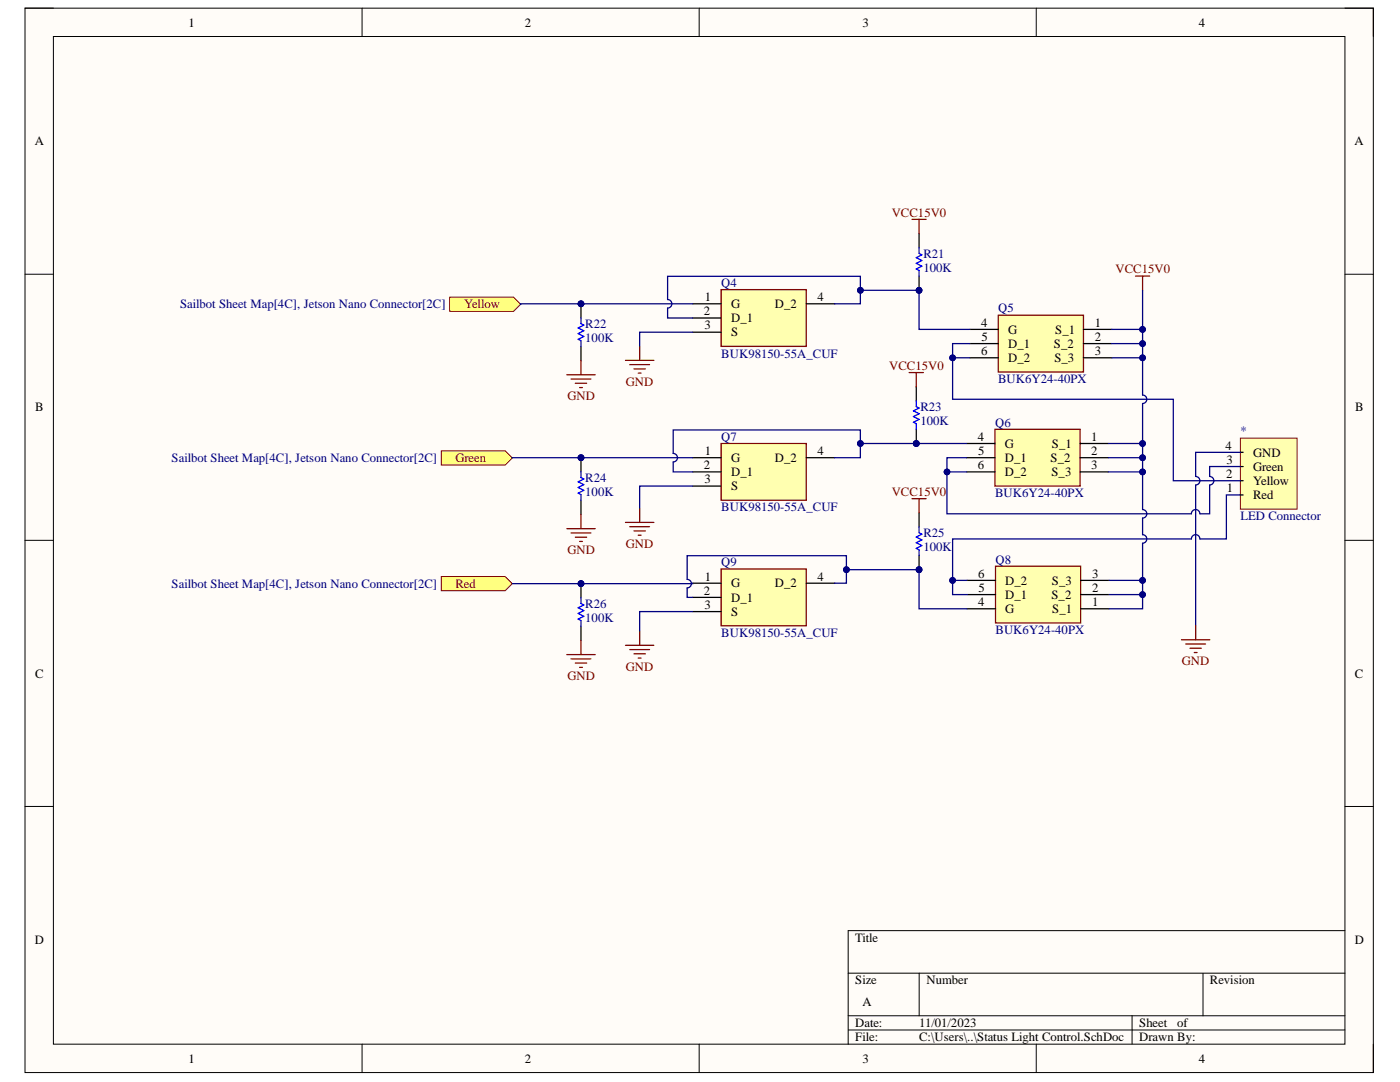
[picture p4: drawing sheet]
<svg xmlns="http://www.w3.org/2000/svg" width="279mm" height="216mm" viewBox="0 0 279 216" stroke-linecap="round" stroke-linejoin="round" font-family="sans-serif">
<defs><g id="words">
<g font-size="2.5">
<text x="37.6" y="5.3">1</text>
<text x="104.7" y="5.3">2</text>
<text x="172.1" y="5.3">3</text>
<text x="239.3" y="5.3">4</text>
<text x="6.9" y="29">A</text>
<text x="270.3" y="29">A</text>
<text x="140.5" y="62.9">2</text>
<text x="140.6" y="65.7">3</text>
<text x="140.7" y="60">1</text>
<text x="145.9" y="61.5">G</text>
<text x="145.9" y="64.3">D_1</text>
<text x="154.6" y="61.5">D_2</text>
<text x="163.2" y="60">4</text>
<text x="195.8" y="65.2">4</text>
<text x="218.5" y="65.2">1</text>
<text x="145.9" y="67.1">S</text>
<text x="195.8" y="70.9">6</text>
<text x="195.9" y="68">5</text>
<text x="201.2" y="66.6">G</text>
<text x="201.2" y="69.4">D_1</text>
<text x="210.3" y="69.4">S_2</text>
<text x="210.6" y="66.6">S_1</text>
<text x="218.5" y="68">2</text>
<text x="218.5" y="70.9">3</text>
<text x="201.2" y="72.3">D_2</text>
<text x="210.4" y="72.3">S_3</text>
<text x="7" y="82.1">B</text>
<text x="270.5" y="82.1">B</text>
<text x="195.1" y="87.9">4</text>
<text x="200.5" y="89.4">G</text>
<text x="209.9" y="89.4">S_1</text>
<text x="217.8" y="87.9">1</text>
<text x="244.6" y="89.7">4</text>
<text x="140.5" y="93.6">2</text>
<text x="140.7" y="90.8">1</text>
<text x="145.9" y="92.2">G</text>
<text x="145.9" y="95">D_1</text>
<text x="154.6" y="92.2">D_2</text>
<text x="163.2" y="90.8">4</text>
<text x="195.1" y="93.6">6</text>
<text x="195.2" y="90.8">5</text>
<text x="200.5" y="92.2">D_1</text>
<text x="200.5" y="95">D_2</text>
<text x="209.7" y="92.2">S_2</text>
<text x="209.8" y="95">S_3</text>
<text x="217.8" y="90.8">2</text>
<text x="217.8" y="93.6">3</text>
<text x="244.7" y="95.4">2</text>
<text x="244.8" y="92.5">3</text>
<text x="250.1" y="91.1">GND</text>
<text x="250.1" y="93.9">Green</text>
<text x="140.6" y="96.4">3</text>
<text x="145.9" y="97.8">S</text>
<text x="244.9" y="98.2">1</text>
<text x="250.1" y="99.6">Red</text>
<text x="250.1" y="96.8">Yellow</text>
<text x="140.5" y="118.6">2</text>
<text x="140.7" y="115.8">1</text>
<text x="145.9" y="117.2">G</text>
<text x="154.6" y="117.2">D_2</text>
<text x="163.2" y="115.8">4</text>
<text x="195.2" y="115.2">6</text>
<text x="195.3" y="118.1">5</text>
<text x="200.6" y="119.5">D_1</text>
<text x="200.6" y="116.7">D_2</text>
<text x="209.8" y="119.5">S_2</text>
<text x="209.9" y="116.7">S_3</text>
<text x="218" y="118.1">2</text>
<text x="218" y="115.2">3</text>
<text x="140.6" y="121.5">3</text>
<text x="145.9" y="120.1">D_1</text>
<text x="145.9" y="122.9">S</text>
<text x="195.2" y="120.9">4</text>
<text x="200.6" y="122.4">G</text>
<text x="210" y="122.4">S_1</text>
<text x="218" y="120.9">1</text>
<text x="7" y="135.2">C</text>
<text x="270.4" y="135.2">C</text>
<text x="6.9" y="188.3">D</text>
<text x="170.7" y="188">Title</text>
<text x="270.4" y="188.3">D</text>
<text x="170.7" y="196.4">Size</text>
<text x="184.9" y="196.4">Number</text>
<text x="241.5" y="196.4">Revision</text>
<text x="172.1" y="200.7">A</text>
<text x="170.7" y="205">Date:</text>
<text x="170.7" y="207.8">File:</text>
<text x="183.5" y="205">11/01/2023</text>
<text x="183.5" y="207.8">C:\Users\..\Status Light Control.SchDoc</text>
<text x="227.3" y="205">Sheet</text>
<text x="227.3" y="207.8">Drawn By:</text>
<text x="235" y="205">of</text>
<text x="37.6" y="212.1">1</text>
<text x="104.7" y="212.1">2</text>
<text x="172.1" y="212.1">3</text>
<text x="239.3" y="212.1">4</text>
</g>
<g font-size="2.5" fill="#800000">
<text x="178" y="43.2">VCC15V0</text>
<text x="222.6" y="54.5">VCC15V0</text>
<text x="92.6" y="61.6">Yellow</text>
<text x="124.9" y="77">GND</text>
<text x="177.4" y="73.8">VCC15V0</text>
<text x="113.3" y="79.9">GND</text>
<text x="90.9" y="92.2">Green</text>
<text x="178" y="98.9">VCC15V0</text>
<text x="113.3" y="110.6">GND</text>
<text x="124.9" y="109.3">GND</text>
<text x="90.9" y="117.3">Red</text>
<text x="113.3" y="135.7">GND</text>
<text x="124.9" y="133.9">GND</text>
<text x="235.9" y="132.8">GND</text>
</g>
<g font-size="2.5" fill="#000080">
<text x="184.3" y="51.4">R21</text>
<text x="144" y="57.2">Q4</text>
<text x="184.3" y="54.3">100K</text>
<text x="35.9" y="61.6">Sailbot Sheet Map[4C], Jetson Nano Connector[2C]</text>
<text x="116.8" y="65.4">R22</text>
<text x="199.2" y="62.3">Q5</text>
<text x="116.8" y="68.3">100K</text>
<text x="144" y="71.4">BUK98150-55A_CUF</text>
<text x="199.2" y="76.5">BUK6Y24-40PX</text>
<text x="183.7" y="82">R23</text>
<text x="144" y="87.9">Q7</text>
<text x="183.7" y="84.8">100K</text>
<text x="198.6" y="85.1">Q6</text>
<text x="247.6" y="86.8">*</text>
<text x="34.3" y="92.2">Sailbot Sheet Map[4C], Jetson Nano Connector[2C]</text>
<text x="116.8" y="99">100K</text>
<text x="116.8" y="96.1">R24</text>
<text x="198.6" y="99.3">BUK6Y24-40PX</text>
<text x="144" y="102.1">BUK98150-55A_CUF</text>
<text x="184.3" y="107.1">R25</text>
<text x="247.6" y="103.8">LED Connector</text>
<text x="144" y="113">Q9</text>
<text x="184.3" y="110">100K</text>
<text x="198.7" y="112.5">Q8</text>
<text x="34.3" y="117.3">Sailbot Sheet Map[4C], Jetson Nano Connector[2C]</text>
<text x="116.8" y="124.1">100K</text>
<text x="116.8" y="121.3">R26</text>
<text x="144" y="127.2">BUK98150-55A_CUF</text>
<text x="198.7" y="126.6">BUK6Y24-40PX</text>
</g>
</g></defs>
<path d="M5 1.6h269.1v212.4h-269.1z" fill-rule="evenodd" fill="#fffcf8"/>
<path d="M5 1.6h269.1v212.4h-269.1z" fill="none" stroke="#000" stroke-width=".2"/>
<path d="M10.7 7.3h257.7v201.1h-257.7z" fill-rule="evenodd" fill="#fffcf8"/>
<g fill="none" stroke="#000" stroke-width=".2">
<path d="M5 1.6h5.7M10.7 7.3h257.7v201.1h-257.7zM72.3 1.6v5.7M139.5 1.6v5.7M206.8 1.6v5.7M268.4 1.6h5.7v5.7M5 54.7h5.7M268.4 54.7h5.7M5 107.8h5.7M268.4 107.8h5.7M5 160.9h5.7M268.4 160.9h5.7"/>
<path d="M169.3 194.2h99.1M183.4 194.2v8.5M240.1 194.2v8.5M268.4 185.7h-99.1v22.7M72.3 208.4v5.6M139.5 208.4v5.6M169.3 202.7h99.1M169.3 205.5h99.1M206.8 208.4v5.6M225.9 202.7v5.7M274.1 208.4v5.6"/>
</g>
<path d="M89.7 59.3h12.8l1.4 1.4-1.4 1.4h-12.8z" fill-rule="evenodd" fill="#ffff80"/>
<path d="M89.7 59.3h12.8l1.4 1.4-1.4 1.4h-12.8z" fill="none" stroke="#800000" stroke-width=".2"/>
<path d="M88.1 90h12.7l1.4 1.4-1.4 1.4h-12.7z" fill-rule="evenodd" fill="#ffff80"/>
<path d="M88.1 90h12.7l1.4 1.4-1.4 1.4h-12.7z" fill="none" stroke="#800000" stroke-width=".2"/>
<path d="M88.1 115h12.7l1.4 1.5-1.4 1.4h-12.7z" fill-rule="evenodd" fill="#ffff80"/>
<path d="M88.1 115h12.7l1.4 1.5-1.4 1.4h-12.7z" fill="none" stroke="#800000" stroke-width=".2"/>
<path d="M143.9 57.8h17v11.3h-17z" fill-rule="evenodd" fill="#ffffb0"/>
<path d="M143.9 57.8h17v11.3h-17z" fill="none" stroke="#800000" stroke-width=".25"/>
<path d="M138.2 60.6h5.7M138.2 63.5h5.7M138.2 66.3h5.7M160.9 60.6h5.7" fill="none" stroke="#000" stroke-width=".25"/>
<path d="M143.9 88.5h17v11.3h-17z" fill-rule="evenodd" fill="#ffffb0"/>
<path d="M143.9 88.5h17v11.3h-17z" fill="none" stroke="#800000" stroke-width=".25"/>
<path d="M138.2 91.3h5.7M138.2 94.2h5.7M138.2 97h5.7M160.9 91.3h5.7" fill="none" stroke="#000" stroke-width=".25"/>
<path d="M143.9 113.5h17v11.4h-17z" fill-rule="evenodd" fill="#ffffb0"/>
<path d="M143.9 113.5h17v11.4h-17z" fill="none" stroke="#800000" stroke-width=".25"/>
<path d="M138.2 116.4h5.7M138.2 119.2h5.7M160.9 116.4h5.7M138.2 122h5.7" fill="none" stroke="#000" stroke-width=".25"/>
<circle cx="115.9" cy="60.6" r=".57" fill="#000080"/>
<circle cx="115.9" cy="60.6" r=".57" fill="none" stroke="#000080" stroke-width=".2"/>
<path d="M115.9 60.6v2.9" fill="none" stroke="#000" stroke-width=".25"/>
<circle cx="115.9" cy="60.6" r=".57" fill="#000080"/>
<circle cx="115.9" cy="60.6" r=".57" fill="none" stroke="#000080" stroke-width=".2"/>
<path d="M115.9 69.1v2.9" fill="none" stroke="#000" stroke-width=".25"/>
<path d="M115.9 63.5v1.1l.6 .3-1.1 .5 1.1 .6-1.1 .6 1.1 .5-1.1 .6 .5 .3v1.1" fill="none" stroke="#00f" stroke-width=".25"/>
<circle cx="115.9" cy="91.3" r=".57" fill="#000080"/>
<circle cx="115.9" cy="91.3" r=".57" fill="none" stroke="#000080" stroke-width=".2"/>
<path d="M115.9 91.3v2.9" fill="none" stroke="#000" stroke-width=".25"/>
<circle cx="115.9" cy="91.3" r=".57" fill="#000080"/>
<circle cx="115.9" cy="91.3" r=".57" fill="none" stroke="#000080" stroke-width=".2"/>
<path d="M115.9 99.8v2.9" fill="none" stroke="#000" stroke-width=".25"/>
<path d="M115.9 94.2v1.1l.6 .3-1.1 .5 1.1 .6-1.1 .6 1.1 .5-1.1 .6 .5 .3v1.1" fill="none" stroke="#00f" stroke-width=".25"/>
<circle cx="115.9" cy="116.5" r=".57" fill="#000080"/>
<circle cx="115.9" cy="116.5" r=".57" fill="none" stroke="#000080" stroke-width=".2"/>
<path d="M115.9 116.5v2.8" fill="none" stroke="#000" stroke-width=".25"/>
<circle cx="115.9" cy="116.5" r=".57" fill="#000080"/>
<circle cx="115.9" cy="116.5" r=".57" fill="none" stroke="#000080" stroke-width=".2"/>
<path d="M115.9 125v2.8" fill="none" stroke="#000" stroke-width=".25"/>
<path d="M115.9 119.3v1.1l.6 .3-1.1 .6 1.1 .5-1.1 .6 1.1 .6-1.1 .5 .5 .3v1.2" fill="none" stroke="#00f" stroke-width=".25"/>
<g fill="none" stroke="#800000" stroke-width=".25">
<path d="M113.1 74.8h5.7M114 75.6h3.9M114.8 76.5h2.3M115.7 77.3h.5M115.9 72v2.8M124.8 71.9h5.7M125.7 72.8h3.9M126.5 73.6h2.3M127.4 74.5h.5M127.7 69.1v2.8M113.1 105.5h5.7M114 106.3h3.9"/>
<path d="M114.8 107.2h2.3M115.7 108h.5M115.9 102.7v2.8M124.8 104.2h5.7M125.7 105.1h3.9M126.5 105.9h2.3M127.4 106.8h.5M127.7 101.4v2.8M113.1 130.6h5.7M114 131.5h3.9M114.8 132.3h2.3M115.7 133.2h.5"/>
<path d="M115.9 127.8v2.8M124.8 128.8h5.7M125.7 129.6h3.9M126.5 130.5h2.3M127.4 131.3h.5M127.7 125.9v2.9"/>
</g>
<path d="M247.5 87.4h11.4v14.2h-11.4z" fill-rule="evenodd" fill="#ffffb0"/>
<path d="M247.5 87.4h11.4v14.2h-11.4z" fill="none" stroke="#800000" stroke-width=".2"/>
<path d="M247.5 98.8h.6M247.5 90.3h.6M247.5 95.9h.6M247.5 93.1h.6" fill="none" stroke="#000" stroke-width=".25"/>
<path d="M199.2 62.9h17v11.3h-17z" fill-rule="evenodd" fill="#ffffb0"/>
<path d="M199.2 62.9h17v11.3h-17z" fill="none" stroke="#800000" stroke-width=".25"/>
<path d="M193.6 65.7h5.6M193.6 68.6h5.6M193.6 71.4h5.6M216.2 65.7h5.7M216.2 68.6h5.7M216.2 71.4h5.7" fill="none" stroke="#000" stroke-width=".25"/>
<path d="M198.6 85.7h17v11.3h-17z" fill-rule="evenodd" fill="#ffffb0"/>
<path d="M198.6 85.7h17v11.3h-17z" fill="none" stroke="#800000" stroke-width=".25"/>
<path d="M192.9 88.5h5.7M192.9 91.3h5.7M192.9 94.2h5.7M215.6 88.5h5.6M215.6 91.3h5.6M215.6 94.2h5.6" fill="none" stroke="#000" stroke-width=".25"/>
<path d="M198.7 113h17v11.3h-17z" fill-rule="evenodd" fill="#ffffb0"/>
<path d="M226.6 55.1h2.8M228 55.1v2.8M198.7 113h17v11.3h-17z" fill="none" stroke="#800000" stroke-width=".25"/>
<path d="M193 118.6h5.7M193 115.8h5.7M215.7 118.6h5.6M215.7 115.8h5.6M193 121.5h5.7M215.7 121.5h5.6" fill="none" stroke="#000" stroke-width=".25"/>
<path d="M138.2 116.4l-36 .1" fill="none" stroke="#000080" stroke-width=".25"/>
<circle cx="115.9" cy="116.5" r=".57" fill="#000080"/>
<circle cx="115.9" cy="116.5" r=".57" fill="none" stroke="#000080" stroke-width=".2"/>
<path d="M138.2 91.3l-36 .1" fill="none" stroke="#000080" stroke-width=".25"/>
<circle cx="115.9" cy="91.3" r=".57" fill="#000080"/>
<circle cx="115.9" cy="91.3" r=".57" fill="none" stroke="#000080" stroke-width=".2"/>
<path d="M138.2 60.6l-34.3 .1" fill="none" stroke="#000080" stroke-width=".25"/>
<circle cx="115.9" cy="60.6" r=".57" fill="#000080"/>
<circle cx="115.9" cy="60.6" r=".57" fill="none" stroke="#000080" stroke-width=".2"/>
<path d="M166.6 60.6h5.1v-5.5h-38.5v4.7a.85 .85 0 0 1 .9 .8 .85 .85 0 0 1-.9 .9v2h5" fill="none" stroke="#000080" stroke-width=".25"/>
<circle cx="171.7" cy="57.9" r=".57" fill="#000080"/>
<circle cx="171.7" cy="57.9" r=".57" fill="none" stroke="#000080" stroke-width=".2"/>
<path d="M166.6 116.4h2.3v-5.5h-31.8v4.7a.85 .85 0 0 1 .9 .9 .85 .85 0 0 1-.9 .8v1.9h1.1" fill="none" stroke="#000080" stroke-width=".25"/>
<circle cx="168.9" cy="113.7" r=".57" fill="#000080"/>
<circle cx="168.9" cy="113.7" r=".57" fill="none" stroke="#000080" stroke-width=".2"/>
<path d="M138.2 66.3h-10.5v2.8M193.6 68.6h-3.5v2.8h3.5M138.2 97h-10.5v4.4M138.2 122h-10.5v3.9" fill="none" stroke="#000080" stroke-width=".25"/>
<circle cx="190.1" cy="71.4" r=".57" fill="#000080"/>
<circle cx="190.1" cy="71.4" r=".57" fill="none" stroke="#000080" stroke-width=".2"/>
<path d="M190.1 71.4v8.3h44.1v16.2h13.3" fill="none" stroke="#000080" stroke-width=".25"/>
<circle cx="190.1" cy="71.4" r=".57" fill="#000080"/>
<circle cx="190.1" cy="71.4" r=".57" fill="none" stroke="#000080" stroke-width=".2"/>
<path d="M247.5 90.3h-8.9v4.8a.85 .85 0 0 1 .9 .8 .85 .85 0 0 1-.9 .9v28M228 115.8v2.8" fill="none" stroke="#000080" stroke-width=".25"/>
<path d="M235.8 127.7h5.7M236.6 128.5h4M237.5 129.3h2.2M238.3 130.2h.6M238.6 124.8v2.9" fill="none" stroke="#800000" stroke-width=".25"/>
<circle cx="228" cy="118.6" r=".57" fill="#000080"/>
<circle cx="228" cy="118.6" r=".57" fill="none" stroke="#000080" stroke-width=".2"/>
<circle cx="228" cy="115.8" r=".57" fill="#000080"/>
<circle cx="228" cy="115.8" r=".57" fill="none" stroke="#000080" stroke-width=".2"/>
<path d="M221.2 94.2h6.8" fill="none" stroke="#000080" stroke-width=".25"/>
<circle cx="228" cy="94.2" r=".57" fill="#000080"/>
<circle cx="228" cy="94.2" r=".57" fill="none" stroke="#000080" stroke-width=".2"/>
<path d="M228 71.4v7.4a.85 .85 0 0 1 .9 .9 .85 .85 0 0 1-.9 .8v8" fill="none" stroke="#000080" stroke-width=".25"/>
<circle cx="228" cy="88.5" r=".57" fill="#000080"/>
<circle cx="228" cy="88.5" r=".57" fill="none" stroke="#000080" stroke-width=".2"/>
<circle cx="228" cy="71.4" r=".57" fill="#000080"/>
<circle cx="228" cy="71.4" r=".57" fill="none" stroke="#000080" stroke-width=".2"/>
<path d="M228 57.9v10.7" fill="none" stroke="#000080" stroke-width=".25"/>
<circle cx="228" cy="68.6" r=".57" fill="#000080"/>
<circle cx="228" cy="68.6" r=".57" fill="none" stroke="#000080" stroke-width=".2"/>
<circle cx="228" cy="65.7" r=".57" fill="#000080"/>
<circle cx="228" cy="65.7" r=".57" fill="none" stroke="#000080" stroke-width=".2"/>
<path d="M221.9 65.7h6.1" fill="none" stroke="#000080" stroke-width=".25"/>
<circle cx="228" cy="65.7" r=".57" fill="#000080"/>
<circle cx="228" cy="65.7" r=".57" fill="none" stroke="#000080" stroke-width=".2"/>
<path d="M192.9 91.3h-3.9v2.9h3.9" fill="none" stroke="#000080" stroke-width=".25"/>
<circle cx="189" cy="94.2" r=".56" fill="#000080"/>
<circle cx="189" cy="94.2" r=".56" fill="none" stroke="#000080" stroke-width=".2"/>
<path d="M171.7 88.5v-2.7h-37.4v4.7a.85 .85 0 0 1 .9 .8 .85 .85 0 0 1-.9 .9v2h3.9" fill="none" stroke="#000080" stroke-width=".25"/>
<circle cx="171.7" cy="88.5" r=".57" fill="#000080"/>
<circle cx="171.7" cy="88.5" r=".57" fill="none" stroke="#000080" stroke-width=".2"/>
<path d="M168.9 113.7h14.5v7.8h9.6" fill="none" stroke="#000080" stroke-width=".25"/>
<circle cx="183.4" cy="113.7" r=".57" fill="#000080"/>
<circle cx="183.4" cy="113.7" r=".57" fill="none" stroke="#000080" stroke-width=".2"/>
<circle cx="168.9" cy="113.7" r=".57" fill="#000080"/>
<circle cx="168.9" cy="113.7" r=".57" fill="none" stroke="#000080" stroke-width=".2"/>
<path d="M247.5 93.1h-6.1v2a.85 .85 0 0 1 .9 .8 .85 .85 0 0 1-.9 .9v5.7h-1.9a.85 .85 0 0 0-.9-.8 .85 .85 0 0 0-.8 .8h-48.8v-8.3" fill="none" stroke="#000080" stroke-width=".25"/>
<circle cx="189" cy="94.2" r=".56" fill="#000080"/>
<circle cx="189" cy="94.2" r=".56" fill="none" stroke="#000080" stroke-width=".2"/>
<path d="M193 115.8h-2.9v2.8h2.9" fill="none" stroke="#000080" stroke-width=".25"/>
<circle cx="190.1" cy="115.8" r=".57" fill="#000080"/>
<circle cx="190.1" cy="115.8" r=".57" fill="none" stroke="#000080" stroke-width=".2"/>
<path d="M247.5 98.8h-2.7v8.7h-5.3a.85 .85 0 0 0-.9-.8 .85 .85 0 0 0-.8 .8h-47.7v8.3" fill="none" stroke="#000080" stroke-width=".25"/>
<circle cx="190.1" cy="115.8" r=".57" fill="#000080"/>
<circle cx="190.1" cy="115.8" r=".57" fill="none" stroke="#000080" stroke-width=".2"/>
<path d="M171.7 57.9h11.7v7.8h10.2" fill="none" stroke="#000080" stroke-width=".25"/>
<circle cx="183.4" cy="57.9" r=".57" fill="#000080"/>
<circle cx="183.4" cy="57.9" r=".57" fill="none" stroke="#000080" stroke-width=".2"/>
<circle cx="171.7" cy="57.9" r=".57" fill="#000080"/>
<circle cx="171.7" cy="57.9" r=".57" fill="none" stroke="#000080" stroke-width=".2"/>
<circle cx="183.4" cy="57.9" r=".57" fill="#000080"/>
<circle cx="183.4" cy="57.9" r=".57" fill="none" stroke="#000080" stroke-width=".2"/>
<path d="M183.4 46.6v2.8M183.4 55.1v2.8" fill="none" stroke="#000" stroke-width=".25"/>
<circle cx="183.4" cy="57.9" r=".57" fill="#000080"/>
<circle cx="183.4" cy="57.9" r=".57" fill="none" stroke="#000080" stroke-width=".2"/>
<path d="M183.4 49.4v1.2l.6 .2-1.2 .6 1.2 .6-1.2 .5 1.2 .6-1.2 .6 .6 .3v1.1" fill="none" stroke="#00f" stroke-width=".25"/>
<circle cx="182.9" cy="88.5" r=".57" fill="#000080"/>
<circle cx="182.9" cy="88.5" r=".57" fill="none" stroke="#000080" stroke-width=".2"/>
<path d="M182.9 77.2v2.8M182.9 85.7v2.8" fill="none" stroke="#000" stroke-width=".25"/>
<circle cx="182.9" cy="88.5" r=".57" fill="#000080"/>
<circle cx="182.9" cy="88.5" r=".57" fill="none" stroke="#000080" stroke-width=".2"/>
<path d="M182.9 80v1.1l.5 .3-1.1 .6 1.1 .6-1.1 .5 1.1 .6-1.1 .5 .6 .3v1.2" fill="none" stroke="#00f" stroke-width=".25"/>
<circle cx="183.4" cy="113.7" r=".57" fill="#000080"/>
<circle cx="183.4" cy="113.7" r=".57" fill="none" stroke="#000080" stroke-width=".2"/>
<path d="M183.4 102.3v2.9M183.4 110.8v2.9" fill="none" stroke="#000" stroke-width=".25"/>
<circle cx="183.4" cy="113.7" r=".57" fill="#000080"/>
<circle cx="183.4" cy="113.7" r=".57" fill="none" stroke="#000080" stroke-width=".2"/>
<path d="M183.4 105.2v1.1l.6 .3-1.2 .6 1.2 .5-1.2 .6 1.2 .6-1.2 .5 .6 .3v1.1" fill="none" stroke="#00f" stroke-width=".25"/>
<path d="M182 43.8h2.8M183.4 43.8v2.8M181.4 74.3h2.9M182.9 74.3v2.9M182 99.5h2.8M183.4 99.5v2.8" fill="none" stroke="#800000" stroke-width=".25"/>
<path d="M192.9 88.5h-21.2v2.8h-5.1" fill="none" stroke="#000080" stroke-width=".25"/>
<circle cx="171.7" cy="88.5" r=".57" fill="#000080"/>
<circle cx="171.7" cy="88.5" r=".57" fill="none" stroke="#000080" stroke-width=".2"/>
<circle cx="182.9" cy="88.5" r=".57" fill="#000080"/>
<circle cx="182.9" cy="88.5" r=".57" fill="none" stroke="#000080" stroke-width=".2"/>
<path d="M221.2 91.3h6.8v10.4a.85 .85 0 0 1 .9 .8 .85 .85 0 0 1-.9 .9v3.3a.85 .85 0 0 1 .9 .8 .85 .85 0 0 1-.9 .9v7.4h-6.7" fill="none" stroke="#000080" stroke-width=".25"/>
<circle cx="228" cy="91.3" r=".57" fill="#000080"/>
<circle cx="228" cy="91.3" r=".57" fill="none" stroke="#000080" stroke-width=".2"/>
<circle cx="228" cy="94.2" r=".57" fill="#000080"/>
<circle cx="228" cy="94.2" r=".57" fill="none" stroke="#000080" stroke-width=".2"/>
<circle cx="228" cy="115.8" r=".57" fill="#000080"/>
<circle cx="228" cy="115.8" r=".57" fill="none" stroke="#000080" stroke-width=".2"/>
<path d="M221.2 88.5h6.8v2.8" fill="none" stroke="#000080" stroke-width=".25"/>
<circle cx="228" cy="88.5" r=".57" fill="#000080"/>
<circle cx="228" cy="88.5" r=".57" fill="none" stroke="#000080" stroke-width=".2"/>
<circle cx="228" cy="91.3" r=".57" fill="#000080"/>
<circle cx="228" cy="91.3" r=".57" fill="none" stroke="#000080" stroke-width=".2"/>
<path d="M221.3 118.6h6.7v2.9h-6.7" fill="none" stroke="#000080" stroke-width=".25"/>
<circle cx="228" cy="118.6" r=".57" fill="#000080"/>
<circle cx="228" cy="118.6" r=".57" fill="none" stroke="#000080" stroke-width=".2"/>
<path d="M221.9 68.6h6.1v2.8h-6.1" fill="none" stroke="#000080" stroke-width=".25"/>
<circle cx="228" cy="71.4" r=".57" fill="#000080"/>
<circle cx="228" cy="71.4" r=".57" fill="none" stroke="#000080" stroke-width=".2"/>
<circle cx="228" cy="68.6" r=".57" fill="#000080"/>
<circle cx="228" cy="68.6" r=".57" fill="none" stroke="#000080" stroke-width=".2"/>
<use href="#words"/>
</svg>
